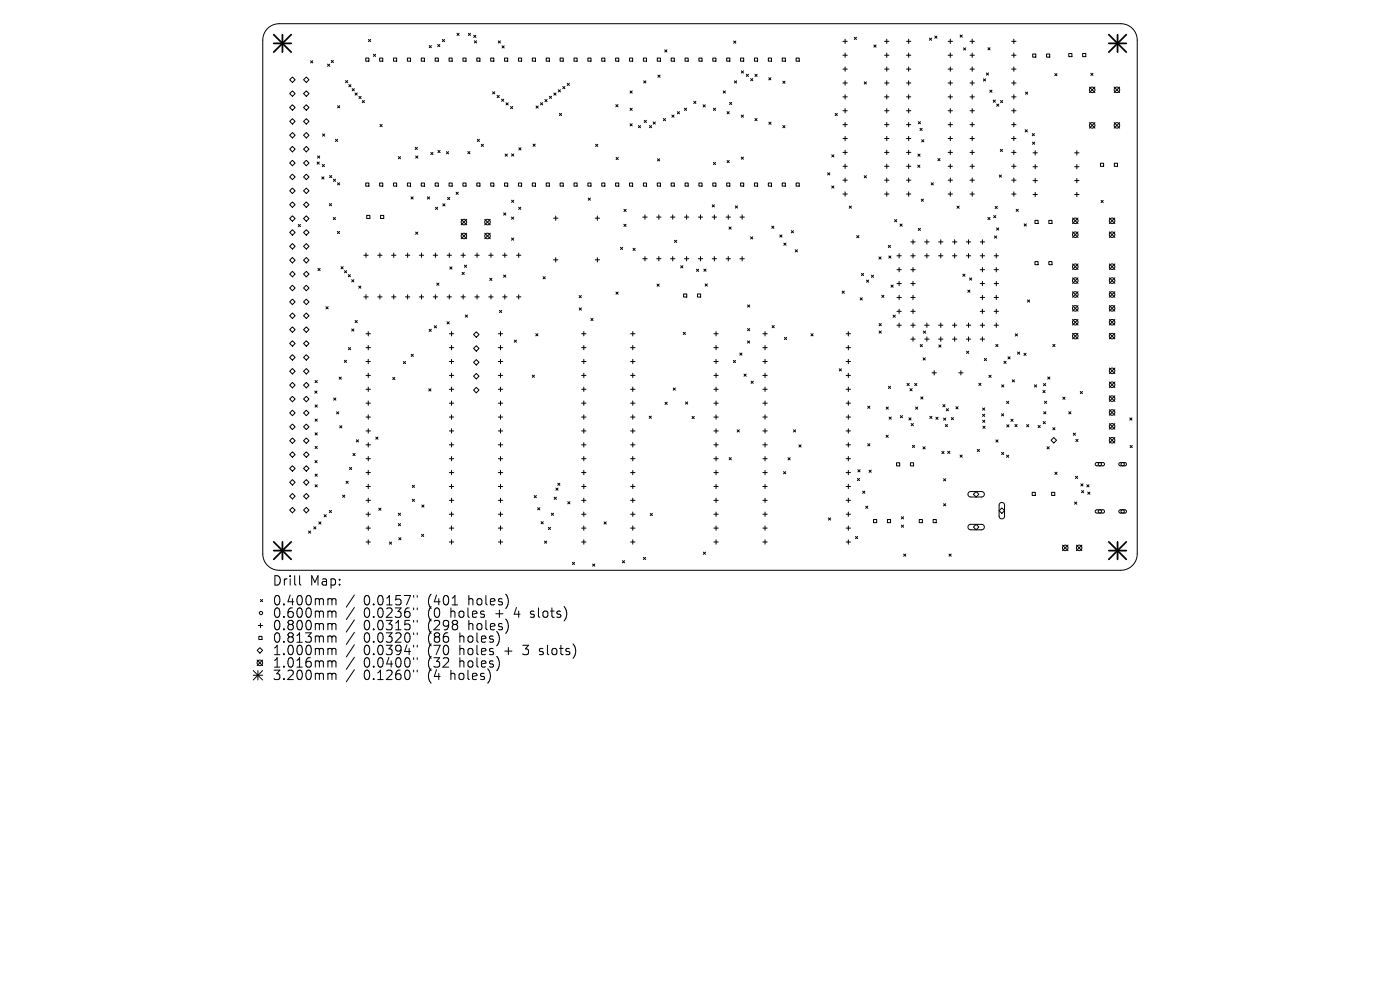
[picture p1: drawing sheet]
<svg xmlns="http://www.w3.org/2000/svg" width="297mm" height="210mm" viewBox="0 0 297 210" stroke-linecap="round" stroke-linejoin="round" font-family="sans-serif">
<defs><g id="words">
<g font-size="2.8">
<text x="57.7" y="124.5">Drill</text>
<text x="65.7" y="124.5">Map:</text>
<text x="57.7" y="128.7">0.400mm</text>
<text x="57.7" y="131.3">0.600mm</text>
<text x="77.2" y="128.7">0.0157&quot;</text>
<text x="77.2" y="131.3">0.0236&quot;</text>
<text x="90.9" y="128.7">(401</text>
<text x="90.9" y="131.3">(0</text>
<text x="95.8" y="131.3">holes</text>
<text x="99.7" y="128.7">holes)</text>
<text x="105.6" y="131.3">+</text>
<text x="109.8" y="131.3">4</text>
<text x="113.4" y="131.3">slots)</text>
<text x="57.7" y="134">0.800mm</text>
<text x="57.7" y="136.6">0.813mm</text>
<text x="77.2" y="134">0.0315&quot;</text>
<text x="77.2" y="136.6">0.0320&quot;</text>
<text x="90.9" y="134">(298</text>
<text x="90.9" y="136.6">(86</text>
<text x="97.8" y="136.6">holes)</text>
<text x="99.7" y="134">holes)</text>
<text x="57.7" y="139.3">1.000mm</text>
<text x="57.7" y="141.9">1.016mm</text>
<text x="77.2" y="139.3">0.0394&quot;</text>
<text x="77.2" y="141.9">0.0400&quot;</text>
<text x="90.9" y="139.3">(70</text>
<text x="90.9" y="141.9">(32</text>
<text x="97.8" y="139.3">holes</text>
<text x="97.8" y="141.9">holes)</text>
<text x="107.5" y="139.3">+</text>
<text x="111.7" y="139.3">3</text>
<text x="115.3" y="139.3">slots)</text>
<text x="57.7" y="144.5">3.200mm</text>
<text x="77.2" y="144.5">0.1260&quot;</text>
<text x="90.9" y="144.5">(4</text>
<text x="95.8" y="144.5">holes)</text>
</g>
</g></defs>
<g fill="none" stroke="#000" stroke-width=".21">
<path d="M56.8 6l1-.7 1.4-.3h178.6a3.5 3.5 0 0 1 3.5 3.5v109a3.5 3.5 0 0 1-3.5 3.5h-178.6a3.5 3.5 0 0 1-3.5-3.5v-109l.4-1.6zM61.5 16.9l.5-.6 .6 .6-.6 .6zM61.5 19.9l.5-.6 .6 .6-.6 .5zM64.4 19.9l.6-.6 .6 .6-.6 .5zM65 16.3l.6 .6-.6 .6-.6-.6zM65.9 12.9l.5 .4M66.4 12.9l-.5 .4M69.5 13.6l.4 .5M69.9 13.6l-.4 .5M70.3 12.8l.4 .5M70.7 12.8l-.4 .5M73.3 17.1l.5 .5"/>
<path d="M73.8 17.1l-.5 .5M74 18l.5 .4M74.5 18l-.5 .4M74.7 18.8l.5 .5M75.2 18.8l-.5 .5M75.3 19.7l.5 .5M75.8 19.7l-.5 .5M77.6 12.3h.7v.7h-.7zM78.2 8.4l.4 .4M78.6 8.4l-.4 .4M79.2 11.5l.5 .5M79.7 11.5l-.5 .5"/>
<path d="M80.5 12.3h.7v.7h-.7zM83.5 12.3h.6v.7h-.6zM86.4 12.3h.7v.7h-.7zM89.4 12.3h.6v.7h-.6zM91 9.7l.5 .4M91.5 9.7l-.5 .4M92.3 12.3h.7v.7h-.7zM92.9 9.4l.4 .5M93.3 9.4l-.4 .5M93.8 8.4l.5 .4M94.3 8.4l-.5 .4M95.3 12.3h.6v.7h-.6z"/>
<path d="M96.9 7.1l.5 .4M97.4 7.1l-.5 .4M98.2 12.3h.7v.7h-.7zM99.4 7.1l.4 .4M99.8 7.1l-.4 .4M100.5 7.5l.5 .4M100.6 8.6l.5 .5M101 7.5l-.5 .4M101.1 8.6l-.5 .5M101.2 12.3h.6v.7h-.6zM104.1 12.3h.7v.7h-.7zM104.5 19.5l.5 .4"/>
<path d="M105 19.5l-.5 .4M105.7 8.7l.5 .4M106.2 8.7l-.5 .4M106.5 9.7l.5 .5M107 9.7l-.5 .5M107 12.3h.7v.7h-.7zM110 12.3h.7v.7h-.7zM112.9 12.3h.7v.7h-.7zM115.9 12.3h.6v.7h-.6zM117.5 19.7l.5 .5M118 19.7l-.5 .5M118.4 19l.5 .5"/>
<path d="M118.8 12.3h.7v.7h-.7zM118.9 19l-.5 .5M119.4 18.4l.4 .4M119.8 18.4l-.4 .4M120.3 17.7l.5 .4M120.8 17.7l-.5 .4M121.8 12.3h.6v.7h-.6zM124.7 12.3h.7v.7h-.7zM127.7 12.3h.6v.7h-.6zM130.6 12.3h.7v.7h-.7zM133.5 12.3h.7v.7h-.7zM133.7 19.3l.4 .5"/>
<path d="M134.1 19.3l-.4 .5M136.5 12.3h.7v.7h-.7zM136.6 17.1l.4 .5M137 17.1l-.4 .5M139.4 12.3h.7v.7h-.7zM139.6 15.9l.4 .5M140 15.9l-.4 .5M141 10.6l.5 .4M141.5 10.6l-.5 .4M142.4 12.3h.6v.7h-.6zM145.3 12.3h.7v.7h-.7zM148.3 12.3h.6v.7h-.6z"/>
<path d="M151.2 12.3h.7v.7h-.7zM153.4 19.3l.5 .5M153.9 19.3l-.5 .5M154.2 12.3h.6v.7h-.6zM155.6 8.7l.5 .5M155.8 17.1l.5 .5M156.1 8.7l-.5 .5M156.3 17.1l-.5 .5M157.1 12.3h.7v.7h-.7zM157.3 15l.4 .5M157.7 15l-.4 .5M158.3 15.8l.5 .4"/>
<path d="M158.8 15.8l-.5 .4M159.2 16.7l.5 .4M159.7 16.7l-.5 .4M160.1 12.3h.6v.7h-.6zM160.2 15.8l.4 .4M160.6 15.8l-.4 .4M163 12.3h.7v.7h-.7zM163.1 16.5l.4 .5M163.5 16.5l-.4 .5M165.9 12.3h.7v.7h-.7zM166.1 17.2l.4 .5M166.5 17.2l-.4 .5"/>
<path d="M168.9 12.3h.7v.7h-.7zM178.8 8.8h.9M178.8 11.7h.9M178.8 14.7h.9M178.8 17.6h.9M179.3 8.3v.9M179.3 11.2v1M179.3 14.2v.9M179.3 17.1v1M181.2 7.9l.5 .5M181.7 7.9l-.5 .5M183.3 17.4l.5 .4"/>
<path d="M183.8 17.4l-.5 .4M185.4 9.5l.5 .5M185.9 9.5l-.5 .5M187.7 8.8h.9M187.7 11.7h.9M187.7 14.7h.9M187.7 17.6h.9M188.1 8.3v.9M188.1 11.2v1M188.1 14.2v.9M188.1 17.1v1M192.3 8.8h.9"/>
<path d="M192.3 11.7h.9M192.3 14.7h.9M192.3 17.6h.9M192.8 8.3v.9M192.8 11.2v1M192.8 14.2v.9M192.8 17.1v1M197.2 8.1l.4 .4M197.6 8.1l-.4 .4M198.3 7.6l.5 .5M198.8 7.6l-.5 .5M201.1 8.8h1"/>
<path d="M201.1 11.7h1M201.1 14.7h1M201.1 17.6h1M201.6 8.3v.9M201.6 11.2v1M201.6 14.2v.9M201.6 17.1v1M203.7 7.4l.4 .5M204.1 7.4l-.4 .5M204.4 10.2l.5 .4M204.9 10.2l-.5 .4M205.8 8.8h.9"/>
<path d="M205.8 11.7h.9M205.8 14.7h.9M205.8 17.6h.9M206.2 8.3v.9M206.2 11.2v1M206.2 14.2v.9M206.2 17.1v1M208.6 16.7l.5 .5M209.1 16.7l-.5 .5M209.3 15.5l.4 .4M209.6 10.1l.4 .5M209.7 15.5l-.4 .4"/>
<path d="M210 19.1l.4 .5M210 10.1l-.4 .5M210.4 19.1l-.4 .5M214.6 8.8h.9M214.6 11.7h.9M214.6 14.7h.9M214.6 17.6h.9M215.1 8.3v.9M215.1 11.2v1M215.1 14.2v.9M215.1 17.1v1M217.6 19.5l.4 .5"/>
<path d="M218 19.5l-.4 .5M219.1 11.5h.6v.6h-.6zM222 11.5h.7v.6h-.7zM223.8 15.6l.4 .5M224.2 15.6l-.4 .5M226.7 11.4h.7v.6h-.7zM229.7 11.4h.6v.6h-.6zM231.1 18.5l1.2 1.1M231.4 15.5l.5 .5M231.9 15.5l-.5 .5M232.3 18.5l-1.2 1.1M236.4 18.5l1.1 1.1"/>
<path d="M237.5 18.5l-1.1 1.1M61.5 22.8l.5-.6 .6 .6-.6 .6zM61.5 25.7l.5-.5 .6 .5-.6 .6zM61.5 28.7l.5-.6 .6 .6-.6 .6zM61.5 34.6l.5-.6 .6 .6-.6 .6zM61.5 37.5l.5-.6 .6 .6-.6 .6zM62 31.1l.6 .5-.6 .6-.5-.6zM62 39.9l.6 .6-.6 .6-.5-.6zM65 22.2l.6 .6-.6 .6-.6-.6zM65 25.2l.6 .5-.6 .6-.6-.6zM65 28.1l.6 .6-.6 .6-.6-.6zM65 31.1l.6 .5-.6 .6-.6-.6z"/>
<path d="M65 34l.6 .6-.6 .6-.6-.6zM65 36.9l.6 .6-.6 .6-.6-.6zM65 39.9l.6 .6-.6 .6-.6-.6zM67.3 34.4l.4 .4M67.4 33.1l.4 .4M67.7 34.4l-.4 .4M67.8 33.1l-.4 .4M68.3 37.5l.4 .5M68.4 34.9l.4 .5M68.4 28.4l.5 .5M68.7 37.5l-.4 .5M68.8 34.9l-.4 .5"/>
<path d="M68.9 28.4l-.5 .5M69.9 37.2l.5 .5M70.4 37.2l-.5 .5M70.7 38l.5 .5M71.2 29.6l.4 .4M71.2 38l-.5 .5M71.6 38.8l.5 .4M71.6 22.4l.5 .5M71.6 29.6l-.4 .4M72.1 38.8l-.5 .4M72.1 22.4l-.5 .5M76.2 20.4l.4 .5"/>
<path d="M76.6 20.4l-.4 .5M76.8 21.3l.5 .5M77.3 21.3l-.5 .5M77.6 38.8h.7v.7h-.7zM80.5 38.8h.7v.7h-.7zM80.6 26.4l.5 .5M81.1 26.4l-.5 .5M83.5 38.8h.6v.7h-.6zM84.5 33.2l.5 .5M85 33.2l-.5 .5M86.4 38.8h.7v.7h-.7zM88.1 31.3l.4 .4"/>
<path d="M88.2 33.1l.4 .5M88.5 31.3l-.4 .4M88.6 33.1l-.4 .5M89.4 38.8h.6v.7h-.6zM91.4 32.3l.4 .5M91.8 32.3l-.4 .5M92.3 38.8h.7v.7h-.7zM92.9 31.9l.5 .5M93.4 31.9l-.5 .5M94.7 32.2l.5 .4M95.2 32.2l-.5 .4M95.3 38.8h.6v.7h-.6z"/>
<path d="M98.2 38.8h.7v.7h-.7zM99.2 32.1l.5 .5M99.7 32.1l-.5 .5M101.2 38.8h.6v.7h-.6zM101.3 29.6l.4 .4M101.7 29.6l-.4 .4M102.1 30.6l.5 .5M102.6 30.6l-.5 .5M104.1 38.8h.7v.7h-.7zM105.5 20.2l.4 .5M105.9 20.2l-.4 .5M106.4 21l.5 .5"/>
<path d="M106.9 21l-.5 .5M107 38.8h.7v.7h-.7zM107.2 32.7l.4 .4M107.4 21.8l.4 .5M107.6 32.7l-.4 .4M107.8 21.8l-.4 .5M108.3 22.6l.5 .5M108.5 32.6l.5 .5M108.8 22.6l-.5 .5M109 32.6l-.5 .5M110 38.8h.7v.7h-.7zM110.1 31.3l.4 .5"/>
<path d="M110.5 31.3l-.4 .5M112.9 38.8h.7v.7h-.7zM113.1 30.6l.4 .4M113.5 30.6l-.4 .4M113.7 22.5l.5 .4M114.2 22.5l-.5 .4M114.7 21.8l.4 .5M115.1 21.8l-.4 .5M115.6 21.1l.5 .5M115.9 38.8h.6v.7h-.6zM116.1 21.1l-.5 .5M116.5 20.4l.5 .5"/>
<path d="M117 20.4l-.5 .5M118.7 24l.4 .5M118.8 38.8h.7v.7h-.7zM119.1 24l-.4 .5M121.8 38.8h.6v.7h-.6zM124.7 38.8h.7v.7h-.7zM126.4 30.6l.4 .5M126.8 30.6l-.4 .5M127.7 38.8h.6v.7h-.6zM130.6 38.8h.7v.7h-.7zM130.6 22.2l.5 .5M130.7 33.4l.5 .4"/>
<path d="M131.1 22.2l-.5 .5M131.2 33.4l-.5 .4M133.5 38.8h.7v.7h-.7zM133.7 23l.4 .4M133.7 26.3l.4 .4M134.1 23l-.4 .4M134.1 26.3l-.4 .4M135.4 26.6l.5 .5M135.9 26.6l-.5 .5M136.5 38.8h.7v.7h-.7zM136.7 25.5l.4 .5M137.1 25.5l-.4 .5"/>
<path d="M137.8 26.6l.4 .5M138.2 26.6l-.4 .5M138.6 25.9l.4 .4M139 25.9l-.4 .4M139.4 38.8h.7v.7h-.7zM139.5 33.7l.4 .4M139.9 33.7l-.4 .4M140.7 25.1l.5 .5M141.2 25.1l-.5 .5M142.4 38.8h.6v.7h-.6zM142.5 24.4l.5 .5M143 24.4l-.5 .5"/>
<path d="M143.7 23.7l.5 .4M144.2 23.7l-.5 .4M145.2 23l.5 .4M145.3 38.8h.7v.7h-.7zM145.7 23l-.5 .4M147.2 21.5l.4 .5M147.6 21.5l-.4 .5M148.3 38.8h.6v.7h-.6zM149.2 22.2l.4 .5M149.6 22.2l-.4 .5M151.2 38.8h.7v.7h-.7zM151.3 23l.5 .4"/>
<path d="M151.3 34.4l.5 .5M151.8 23l-.5 .4M151.8 34.4l-.5 .5M154.2 38.8h.6v.7h-.6zM154.2 23.7l.5 .4M154.2 34l.5 .5M154.7 23.7l-.5 .4M154.7 34l-.5 .5M154.8 21.7l.4 .5M155.2 21.7l-.4 .5M157.1 38.8h.7v.7h-.7zM157.3 24.4l.4 .5"/>
<path d="M157.3 33.3l.4 .5M157.7 24.4l-.4 .5M157.7 33.3l-.4 .5M160.1 38.8h.6v.7h-.6zM160.2 25.1l.4 .5M160.6 25.1l-.4 .5M163 38.8h.7v.7h-.7zM163.1 25.9l.5 .5M163.6 25.9l-.5 .5M165.9 38.8h.7v.7h-.7zM166.1 26.6l.4 .5M166.5 26.6l-.4 .5"/>
<path d="M168.9 38.8h.7v.7h-.7zM175.6 36.7l.4 .4M176 36.7l-.4 .4M176.4 39.4l.5 .5M176.4 32.8l.5 .5M176.9 39.4l-.5 .5M176.9 32.8l-.5 .5M177.2 24.1l.4 .4M177.6 24.1l-.4 .4M178.8 20.5h.9M178.8 23.5h.9M178.8 26.4h.9"/>
<path d="M178.8 29.4h.9M178.8 32.3h.9M178.8 35.3h.9M178.8 38.2h.9M179.3 20.1v.9M179.3 23v1M179.3 26v.9M179.3 28.9v.9M179.3 31.9v.9M179.3 34.8v.9M179.3 37.8v.9M183.3 37.3l.5 .4"/>
<path d="M183.8 37.3l-.5 .4M187.7 20.5h.9M187.7 23.5h.9M187.7 26.4h.9M187.7 29.4h.9M187.7 32.3h.9M187.7 35.3h.9M187.7 38.2h.9M188.1 20.1v.9M188.1 23v1M188.1 26v.9M188.1 28.9v.9"/>
<path d="M188.1 31.9v.9M188.1 34.8v.9M188.1 37.8v.9M192.3 20.5h.9M192.3 23.5h.9M192.3 26.4h.9M192.3 29.4h.9M192.3 32.3h.9M192.3 35.3h.9M192.3 38.2h.9M192.8 20.1v.9M192.8 23v1"/>
<path d="M192.8 26v.9M192.8 28.9v.9M192.8 31.9v.9M192.8 34.8v.9M192.8 37.8v.9M194.7 35l.5 .5M194.7 32.7l.5 .4M194.8 25.8l.5 .5M195.2 35l-.5 .5M195.2 27.2l.4 .5M195.2 32.7l-.5 .4M195.3 25.8l-.5 .5"/>
<path d="M195.5 29.6l.5 .5M195.6 27.2l-.4 .5M196 29.6l-.5 .5M197.5 38.8l.5 .4M198 38.8l-.5 .4M199 33.6l.4 .5M199.4 33.6l-.4 .5M201.1 20.5h1M201.1 23.5h1M201.1 26.4h1M201.1 29.4h1M201.1 32.3h1"/>
<path d="M201.1 35.3h1M201.1 38.2h1M201.6 20.1v.9M201.6 23v1M201.6 26v.9M201.6 28.9v.9M201.6 31.9v.9M201.6 34.8v.9M201.6 37.8v.9M205.8 20.5h.9M205.8 23.5h.9M205.8 26.4h.9"/>
<path d="M205.8 29.4h.9M205.8 32.3h.9M205.8 35.3h.9M205.8 38.2h.9M206.2 20.1v.9M206.2 23v1M206.2 26v.9M206.2 28.9v.9M206.2 31.9v.9M206.2 34.8v.9M206.2 37.8v.9M210.7 21.2l.5 .5"/>
<path d="M211.2 21.2l-.5 .5M211.4 22.1l.5 .4M211.9 22.1l-.5 .4M212 37.1l.5 .5M212.2 31.7l.5 .4M212.3 21.3l.4 .5M212.5 37.1l-.5 .5M212.7 31.7l-.5 .4M212.7 21.3l-.4 .5M214.6 20.5h.9M214.6 23.5h.9M214.6 26.4h.9"/>
<path d="M214.6 29.4h.9M214.6 32.3h.9M214.6 35.3h.9M214.6 38.2h.9M215.1 20.1v.9M215.1 23v1M215.1 26v.9M215.1 28.9v.9M215.1 31.9v.9M215.1 34.8v.9M215.1 37.8v.9M217.5 27.5l.5 .5"/>
<path d="M218 27.5l-.5 .5M219 28.3l.5 .5M219 30.1l.5 .5M219.1 32.4h1M219.1 35.4h1M219.1 38.3h1M219.5 28.3l-.5 .5M219.5 30.1l-.5 .5M219.6 32v.9M219.6 34.9v.9M219.6 37.8v1M228 32.4h.9"/>
<path d="M228 35.4h.9M228 38.3h.9M228.4 32v.9M228.4 34.9v.9M228.4 37.8v1M231.1 26l1.2 1.2M232.3 26l-1.2 1.2M233.5 34.6h.6v.7h-.6zM236.4 26l1.1 1.2M236.4 34.6h.7v.7h-.7zM237.5 26l-1.1 1.2M61.5 43.4l.5-.6 .6 .6-.6 .6z"/>
<path d="M61.5 46.4l.5-.6 .6 .6-.6 .5zM61.5 52.3l.5-.6 .6 .6-.6 .5zM61.5 55.2l.5-.6 .6 .6-.6 .6zM61.5 58.1l.5-.5 .6 .5-.6 .6zM62 48.7l.6 .6-.6 .6-.5-.6zM63.3 47.6l.4 .5M63.7 47.6l-.4 .5M64.4 52.3l.6-.6 .6 .6-.6 .5zM64.4 58.1l.6-.5 .6 .5-.6 .6zM65 42.8l.6 .6-.6 .6-.6-.6zM65 45.8l.6 .6-.6 .5-.6-.5zM65 48.7l.6 .6-.6 .6-.6-.6z"/>
<path d="M65 54.6l.6 .6-.6 .6-.6-.6zM67.5 56.9l.4 .5M67.9 56.9l-.4 .5M69.9 43.2l.4 .4M70.3 43.2l-.4 .4M70.7 46.1l.5 .5M71.2 46.1l-.5 .5M71.6 49.1l.4 .4M72 49.1l-.4 .4M72.3 56.6l.5 .4M72.8 56.6l-.5 .4M73.1 57.4l.4 .5"/>
<path d="M73.5 57.4l-.4 .5M73.9 58.3l.4 .4M74.3 58.3l-.4 .4M74.6 59.3l.5 .5M75.1 59.3l-.5 .5M77.2 54.1h.9M77.6 53.7v.9M77.8 45.7h.7v.7h-.7zM80.1 54.1h1M80.6 53.7v.9M80.7 45.7h.7v.7h-.7zM83.1 54.1h.9"/>
<path d="M83.5 53.7v.9M86 54.1h.9M86.5 53.7v.9M87.2 41.8l.5 .4M87.7 41.8l-.5 .4M88.2 49.2l.4 .5M88.6 49.2l-.4 .5M89 54.1h.9M89.4 53.7v.9M90.7 41.8l.4 .4M91.1 41.8l-.4 .4M91.9 54.1h.9"/>
<path d="M92.4 53.7v.9M92.4 44l.4 .4M92.8 44l-.4 .4M93.9 43.2l.5 .5M94.4 43.2l-.5 .5M94.8 54.1h1M95 41.9l.4 .4M95.3 53.7v.9M95.4 41.9l-.4 .4M95.4 56.6l.5 .5M95.9 56.6l-.5 .5M96.8 40.8l.4 .4"/>
<path d="M97.2 40.8l-.4 .4M97.8 54.1h.9M97.8 46.5l1.2 1.2M97.8 49.5l1.2 1.1M98 57.8l.5 .4M98.3 53.7v.9M98.5 57.8l-.5 .4M98.5 56.2l.5 .5M99 56.2l-.5 .5M99 46.5l-1.2 1.2M99 49.5l-1.2 1.1M100.7 54.1h1"/>
<path d="M101.2 53.7v.9M102.8 46.5l1.2 1.2M102.8 49.5l1.2 1.1M103.7 54.1h.9M103.9 59l.5 .5M104 49.5l-1.2 1.1M104 46.5l-1.2 1.2M104.1 53.7v.9M104.4 59l-.5 .5M106.6 54.1h1M106.8 58.3l.5 .5M106.8 45.2l.5 .4"/>
<path d="M107.1 53.7v.9M107.3 58.3l-.5 .5M107.3 45.2l-.5 .4M108.5 46l.5 .5M108.5 50.5l.5 .5M108.5 42.5l.5 .4M109 46l-.5 .5M109 50.5l-.5 .5M109 42.5l-.5 .4M109.6 54.1h.9M110 44l.5 .4M110 53.7v.9"/>
<path d="M110.5 44l-.5 .4M115.2 58.7l.5 .5M115.7 58.7l-.5 .5M117.4 46.3h1M117.4 55.1h1M117.9 45.8v.9M117.9 54.7v.9M124.8 42l.5 .5M125.3 42l-.5 .5M126.3 46.3h.9M126.3 55.1h.9M126.7 45.8v.9"/>
<path d="M126.7 54.7v.9M131.6 52.5l.5 .4M132.1 52.5l-.5 .4M132.3 47.6l.5 .4M132.4 44.4l.4 .5M132.8 47.6l-.5 .4M132.8 44.4l-.4 .5M134.3 52.7l.4 .4M134.7 52.7l-.4 .4M136.4 46.1h.9M136.4 54.9h.9M136.8 45.6v.9"/>
<path d="M136.8 54.4v.9M139.3 46.1h.9M139.3 54.9h.9M139.8 45.6v.9M139.8 54.4v.9M142.3 46.1h.9M142.3 54.9h.9M142.7 45.6v.9M142.7 54.4v.9M143.1 51l.4 .4M143.5 51l-.4 .4M144.4 56.4l.5 .4"/>
<path d="M144.9 56.4l-.5 .4M145.2 46.1h.9M145.2 54.9h.9M145.7 45.6v.9M145.7 54.4v.9M147.8 57.1l.4 .5M148.1 46.1h1M148.1 54.9h1M148.2 57.1l-.4 .5M148.6 45.6v.9M148.6 54.4v.9M149.3 57.1l.5 .5"/>
<path d="M149.8 57.1l-.5 .5M151.1 46.1h.9M151.1 54.9h.9M151.1 43.4l.5 .5M151.6 45.6v.9M151.6 54.4v.9M151.6 43.4l-.5 .5M154 46.1h1M154 54.9h1M154.5 45.6v.9M154.5 54.4v.9M154.7 48.1l.4 .5"/>
<path d="M155.1 48.1l-.4 .5M156 43.7l.5 .4M156.5 43.7l-.5 .4M157 46.1h.9M157 54.9h.9M157.4 45.6v.9M157.4 54.4v.9M159.2 50.2l.5 .5M159.7 50.2l-.5 .5M163.7 48l.5 .4M164.2 48l-.5 .4M165.4 49.8l.5 .5"/>
<path d="M165.9 49.8l-.5 .5M166.3 51.6l.5 .4M166.8 51.6l-.5 .4M167.9 48.9l.4 .5M168.3 48.9l-.4 .5M168.7 53l.5 .4M169.2 53l-.5 .4M178.8 41.2h.9M179.3 40.7v.9M180.2 43.7l.4 .5M180.6 43.7l-.4 .5M181.7 50l.5 .4"/>
<path d="M182.2 50l-.5 .4M182.7 58l.5 .5M183.2 58l-.5 .5M183.8 59.4l.5 .5M184.3 59.4l-.5 .5M184.9 58.4l.4 .4M185.3 58.4l-.4 .4M186.5 54.5l.4 .5M186.9 54.5l-.4 .5M187.7 41.2h.9M188.1 40.7v.9M188.5 52l.4 .5"/>
<path d="M188.6 54.3l.4 .5M188.9 52l-.4 .5M189 54.3l-.4 .5M189.8 46.6l.4 .4M190.2 46.6l-.4 .4M190.3 54.3h.9M190.3 57.2h.9M190.7 53.8v.9M190.7 56.7v1M190.7 59.7v.9M190.9 47.5l.5 .5M191.4 47.5l-.5 .5"/>
<path d="M192.3 41.2h.9M192.8 40.7v.9M193.2 54.3h1M193.2 57.2h1M193.2 51.3h1M193.7 50.9v.9M193.7 53.8v.9M193.7 56.7v1M193.7 59.7v.9M194.8 48.4l.5 .5M195.3 48.4l-.5 .5M195.4 42.2l.5 .5"/>
<path d="M195.9 42.2l-.5 .5M196.2 54.3h.9M196.2 51.3h.9M196.6 50.9v.9M196.6 53.8v.9M199.1 54.3h.9M199.1 51.3h.9M199.6 50.9v.9M199.6 53.8v.9M201.1 41.2h1M201.6 40.7v.9M202.1 54.3h.9"/>
<path d="M202.1 51.3h.9M202.5 50.9v.9M202.5 53.8v.9M203 43.7l.5 .5M203.5 43.7l-.5 .5M204.3 58.1l.4 .5M204.7 58.1l-.4 .5M205 54.3h.9M205 51.3h.9M205.5 50.9v.9M205.5 53.8v.9M205.7 59l.4 .4"/>
<path d="M205.8 41.2h.9M206.1 59l-.4 .4M206.2 40.7v.9M207.9 54.3h1M207.9 57.2h1M207.9 51.3h1M208.4 50.9v.9M208.4 53.8v.9M208.4 56.7v1M208.4 59.7v.9M209.6 46.1l.4 .5M210 46.1l-.4 .5"/>
<path d="M210.8 45.7l.5 .5M210.9 54.3h.9M210.9 57.2h.9M211 50.1l.4 .4M211.1 43.8l.5 .4M211.3 45.7l-.5 .5M211.4 53.8v.9M211.4 56.7v1M211.4 59.7v.9M211.4 48.3l.5 .5M211.4 50.1l-.4 .4M211.6 43.8l-.5 .4"/>
<path d="M211.9 48.3l-.5 .5M214.6 41.2h.9M215.1 40.7v.9M215.6 44.4l.4 .4M216 44.4l-.4 .4M217.3 47.5l.4 .5M217.7 47.5l-.4 .5M219.1 41.3h1M219.6 46.7h.6v.7h-.6zM219.6 55.5h.6v.7h-.6zM219.6 40.8v.9M222.5 46.7h.7v.7h-.7z"/>
<path d="M222.5 55.5h.7v.7h-.7zM227.5 46.2l1.2 1.2M227.5 49.2l1.2 1.2M227.5 56l1.2 1.2M227.5 58.9l1.2 1.2M228 41.3h.9M228.4 40.8v.9M228.7 58.9l-1.2 1.2M228.7 46.2l-1.2 1.2M228.7 49.2l-1.2 1.2M228.7 56l-1.2 1.2M233.6 42.5l.4 .5"/>
<path d="M234 42.5l-.4 .5M235.3 46.2l1.2 1.2M235.3 49.2l1.2 1.2M235.3 56l1.2 1.2M235.3 58.9l1.2 1.2M236.5 46.2l-1.2 1.2M236.5 49.2l-1.2 1.2M236.5 56l-1.2 1.2M236.5 58.9l-1.2 1.2M61.5 61.1l.5-.6 .6 .6-.6 .6zM61.5 67l.5-.6 .6 .6-.6 .6zM61.5 69.9l.5-.6 .6 .6-.6 .6z"/>
<path d="M61.5 75.8l.5-.6 .6 .6-.6 .6zM62 63.5l.6 .5-.6 .6-.5-.6zM62 72.3l.6 .6-.6 .5-.5-.5zM62 78.2l.6 .6-.6 .5-.5-.5zM64.4 61.1l.6-.6 .6 .6-.6 .6zM64.4 67l.6-.6 .6 .6-.6 .6zM64.4 69.9l.6-.6 .6 .6-.6 .6zM65 63.5l.6 .5-.6 .6-.6-.6zM65 72.3l.6 .6-.6 .5-.6-.5zM65 75.2l.6 .6-.6 .6-.6-.6zM65 78.2l.6 .6-.6 .5-.6-.5zM69.2 65.1l.4 .4"/>
<path d="M69.6 65.1l-.4 .4M71.9 80l.5 .5M72.4 80l-.5 .5M73 76.4l.5 .5M73.5 76.4l-.5 .5M73.9 73.7l.5 .5M74.4 73.7l-.5 .5M74.6 69.8l.5 .4M75.1 69.8l-.5 .4M75.3 68l.5 .5M75.8 68l-.5 .5M76.1 60.7l.5 .4"/>
<path d="M76.6 60.7l-.5 .4M77.2 63h.9M77.6 62.5v.9M77.7 70.8h.9M77.7 73.7h.9M77.7 76.7h.9M77.7 79.6h.9M78.1 70.3v1M78.1 73.3v.9M78.1 76.2v1M78.1 79.2v.9M80.1 63h1"/>
<path d="M80.6 62.5v.9M83.1 63h.9M83.5 62.5v.9M85.6 76.7l.4 .4M86 63h.9M86 76.7l-.4 .4M86.5 62.5v.9M87.2 75.2l.5 .4M87.7 75.2l-.5 .4M89 63h.9M89.4 62.5v.9M91 69.8l.5 .5"/>
<path d="M91.5 69.8l-.5 .5M91.9 63h.9M92.1 69.1l.5 .5M92.4 62.5v.9M92.6 69.1l-.5 .5M92.6 60.1l.5 .4M93.1 60.1l-.5 .4M94.8 68.3l.5 .4M94.8 63h1M95.3 68.3l-.5 .4M95.3 62.5v.9M95.3 70.8h1"/>
<path d="M95.3 73.7h1M95.3 76.7h1M95.3 79.6h1M95.8 70.3v1M95.8 73.3v.9M95.8 76.2v1M95.8 79.2v.9M97.8 63h.9M98.3 62.5v.9M98.7 66.8l.5 .5M99.2 66.8l-.5 .5M100.5 71l.5-.6 .6 .6-.6 .5z"/>
<path d="M100.5 79.8l.5-.6 .6 .6-.6 .6zM100.7 63h1M101 73.3l.6 .6-.6 .6-.5-.6zM101 76.3l.6 .6-.6 .5-.5-.5zM101.2 62.5v.9M103.7 63h.9M104.1 62.5v.9M105.7 70.8h.9M105.7 73.7h.9M105.7 76.7h.9M105.7 79.6h.9M106 65.8l.4 .5"/>
<path d="M106.2 70.3v1M106.2 73.3v.9M106.2 76.2v1M106.2 79.2v.9M106.4 65.8l-.4 .5M106.6 63h1M107.1 62.5v.9M109.1 72.1l.5 .5M109.6 72.1l-.5 .5M109.6 63h.9M110 62.5v.9M112.9 79.6l.5 .4"/>
<path d="M113.4 79.6l-.5 .4M113.7 70.8l.4 .5M114.1 70.8l-.4 .5M122.9 62.7l.4 .5M122.9 65.3l.4 .5M123.3 62.7l-.4 .5M123.3 65.3l-.4 .5M123.4 70.8h.9M123.4 73.7h.9M123.4 76.7h.9M123.4 79.6h.9M123.9 70.3v1"/>
<path d="M123.9 73.3v.9M123.9 76.2v1M123.9 79.2v.9M125.4 67.5l.4 .5M125.8 67.5l-.4 .5M130.7 61.9l.4 .5M131.1 61.9l-.4 .5M133.8 70.8h.9M133.8 73.7h.9M133.8 76.7h.9M133.8 79.6h.9M134.2 70.3v1"/>
<path d="M134.2 73.3v.9M134.2 76.2v1M134.2 79.2v.9M139.4 60.3l.5 .4M139.9 60.3l-.5 .4M144.9 70.5l.5 .5M145 62.4h.7v.6h-.7zM145.4 70.5l-.5 .5M148 62.4h.6v.6h-.6zM149.6 60.2l.5 .5M150.1 60.2l-.5 .5M151.4 70.8h1"/>
<path d="M151.4 73.7h1M151.4 76.7h1M151.4 79.6h1M151.9 70.3v1M151.9 73.3v.9M151.9 76.2v1M151.9 79.2v.9M155.6 76.5l.4 .4M156 76.5l-.4 .4M156.9 74.9l.5 .5M157.4 74.9l-.5 .5M157.8 79.4l.5 .4"/>
<path d="M158.3 79.4l-.5 .4M158.6 72.3l.4 .5M158.6 64.7l.5 .5M158.6 69.7l.5 .5M159 72.3l-.4 .5M159.1 64.7l-.5 .5M159.1 69.7l-.5 .5M161.8 70.8h1M161.8 73.7h1M161.8 76.7h1M161.8 79.6h1M162.3 70.3v1"/>
<path d="M162.3 73.3v.9M162.3 76.2v1M162.3 79.2v.9M163.8 69.1l.5 .4M164.3 69.1l-.5 .4M166.4 71.6l.5 .4M166.9 71.6l-.5 .4M172 70.8l.5 .5M172.5 70.8l-.5 .5M178 78.2l.5 .5M178.5 78.2l-.5 .5M178.7 61.7l.4 .5"/>
<path d="M179.1 61.7l-.4 .5M179.5 70.8h.9M179.5 73.7h.9M179.5 76.7h.9M179.5 79.6h.9M180 70.3v1M180 73.3v.9M180 76.2v1M180 79.2v.9M182.5 63.2l.4 .4M182.9 63.2l-.4 .4M186.5 68.6l.5 .5"/>
<path d="M186.5 70.2l.5 .5M187 68.6l-.5 .5M187 70.2l-.5 .5M187.1 62.6l.4 .5M187.5 62.6l-.4 .5M189 60.5l.5 .4M189.5 66.8l.4 .5M189.5 60.5l-.5 .4M189.9 66.8l-.4 .5M190.3 60.2h.9M190.3 63.1h.9M190.3 66h.9"/>
<path d="M190.3 69h.9M190.7 62.6v1M190.7 65.6v.9M190.7 68.5v1M193.2 60.2h1M193.2 63.1h1M193.2 66h1M193.2 69h1M193.2 71.9h1M193.7 62.6v1M193.7 65.6v.9M193.7 68.5v1"/>
<path d="M193.7 71.5v.9M195.2 73.1l.5 .4M195.7 73.1l-.5 .4M195.8 75.9l.5 .5M195.9 70.2l.5 .5M196.2 69h.9M196.2 71.9h.9M196.3 75.9l-.5 .5M196.4 70.2l-.5 .5M196.6 68.5v1M196.6 71.5v.9M197.7 79.1h.9"/>
<path d="M198.2 78.6v1M199.1 69h.9M199.1 71.9h.9M199.2 73.2l.4 .4M199.6 68.5v1M199.6 71.5v.9M199.6 73.2l-.4 .4M202.1 69h.9M202.1 71.9h.9M202.5 68.5v1M202.5 71.5v.9M203.4 79.1h.9"/>
<path d="M203.8 78.6v1M205 69h.9M205 71.9h.9M205 74.5l.5 .5M205.3 61.5l.5 .5M205.5 68.5v1M205.5 71.5v.9M205.5 74.5l-.5 .5M205.8 61.5l-.5 .5M207.9 60.2h1M207.9 63.1h1M207.9 66h1"/>
<path d="M207.9 69h1M207.9 71.9h1M208.4 62.6v1M208.4 65.6v.9M208.4 68.5v1M208.4 71.5v.9M208.8 76l.5 .5M209.3 76l-.5 .5M209.8 79.6l.5 .5M210.3 79.6l-.5 .5M210.9 60.2h.9M210.9 63.1h.9"/>
<path d="M210.9 66h.9M210.9 69h.9M211.2 73.1l.5 .4M211.4 62.6v1M211.4 65.6v.9M211.4 68.5v1M211.7 73.1l-.5 .4M213 76.6l.4 .5M213.4 76.6l-.4 .5M213.8 75.7l.5 .4M214.3 75.7l-.5 .4M215.4 70.8l.5 .5"/>
<path d="M215.9 70.8l-.5 .5M215.9 74.7l.4 .4M216.3 74.7l-.4 .4M217.2 74.9l.5 .5M217.7 74.9l-.5 .5M218 63.6l.4 .5M218.4 63.6l-.4 .5M222.3 80l.4 .4M222.7 80l-.4 .4M223.3 73.1l.5 .4M223.8 73.1l-.5 .4M227.5 67.8l1.2 1.1"/>
<path d="M227.5 61.9l1.2 1.2M227.5 64.8l1.2 1.2M227.5 70.7l1.2 1.2M228.7 70.7l-1.2 1.2M228.7 61.9l-1.2 1.2M228.7 64.8l-1.2 1.2M228.7 67.8l-1.2 1.1M235.3 61.9l1.2 1.2M235.3 64.8l1.2 1.2M235.3 67.8l1.2 1.1M235.3 70.7l1.2 1.2M235.3 78.1l1.2 1.2"/>
<path d="M236.5 61.9l-1.2 1.2M236.5 64.8l-1.2 1.2M236.5 67.8l-1.2 1.1M236.5 70.7l-1.2 1.2M236.5 78.1l-1.2 1.2M61.5 81.7l.5-.6 .6 .6-.6 .6zM61.5 84.6l.5-.5 .6 .5-.6 .6zM61.5 87.6l.5-.6 .6 .6-.6 .6zM61.5 90.5l.5-.5 .6 .5-.6 .6zM61.5 93.5l.5-.6 .6 .6-.6 .6zM61.5 96.4l.5-.6 .6 .6-.6 .6zM61.5 99.4l.5-.6 .6 .6-.6 .6z"/>
<path d="M64.4 81.7l.6-.6 .6 .6-.6 .6zM64.4 84.6l.6-.5 .6 .5-.6 .6zM64.4 90.5l.6-.5 .6 .5-.6 .6zM64.4 93.5l.6-.6 .6 .6-.6 .6zM64.4 99.4l.6-.6 .6 .6-.6 .6zM65 87l.6 .6-.6 .6-.6-.6zM65 95.8l.6 .6-.6 .6-.6-.6zM66.8 82.9l.5 .5M66.8 97.7l.5 .5M66.8 80.7l.5 .5M66.8 85.9l.5 .5M66.8 88.9l.5 .5"/>
<path d="M66.8 91.8l.5 .5M66.8 94.7l.5 .4M67.3 82.9l-.5 .5M67.3 97.7l-.5 .5M67.3 80.7l-.5 .5M67.3 85.9l-.5 .5M67.3 88.9l-.5 .5M67.3 91.8l-.5 .5M67.3 94.7l-.5 .4M70.8 84.4l.5 .5M71.3 84.4l-.5 .5M71.4 87.4l.5 .4"/>
<path d="M71.9 87.4l-.5 .4M72.1 90.3l.4 .5M72.5 90.3l-.4 .5M74.1 99.1l.5 .5M74.6 99.1l-.5 .5M74.9 96.2l.4 .5M75.3 96.2l-.4 .5M75.6 93.3l.5 .5M76.1 93.3l-.5 .5M77.7 82.6h.9M77.7 85.5h.9M77.7 88.5h.9"/>
<path d="M77.7 91.4h.9M77.7 94.4h.9M77.7 97.3h.9M78.1 82.1v.9M78.1 85.1v.9M78.1 88v.9M78.1 90.9v1M78.1 93.9v.9M78.1 96.8v1M78.1 99.8v.9M79.7 92.7l.5 .5M80.2 92.7l-.5 .5"/>
<path d="M83.3 80.1l.5 .4M83.8 80.1l-.5 .4M91 82.5l.4 .4M91.4 82.5l-.4 .4M95.3 82.6h1M95.3 85.5h1M95.3 88.5h1M95.3 91.4h1M95.3 94.4h1M95.3 97.3h1M95.8 82.1v.9M95.8 85.1v.9"/>
<path d="M95.8 88v.9M95.8 90.9v1M95.8 93.9v.9M95.8 96.8v1M95.8 99.8v.9M101 82.2l.6 .5-.6 .6-.5-.6zM105.7 82.6h.9M105.7 85.5h.9M105.7 88.5h.9M105.7 91.4h.9M105.7 94.4h.9M105.7 97.3h.9"/>
<path d="M106.2 82.1v.9M106.2 85.1v.9M106.2 88v.9M106.2 90.9v1M106.2 93.9v.9M106.2 96.8v1M106.2 99.8v.9M123.4 82.6h.9M123.4 85.5h.9M123.4 88.5h.9M123.4 91.4h.9M123.4 94.4h.9"/>
<path d="M123.4 97.3h.9M123.9 82.1v.9M123.9 85.1v.9M123.9 88v.9M123.9 90.9v1M123.9 93.9v.9M123.9 96.8v1M123.9 99.8v.9M133.8 82.6h.9M133.8 85.5h.9M133.8 88.5h.9M133.8 91.4h.9"/>
<path d="M133.8 94.4h.9M133.8 97.3h.9M134.2 82.1v.9M134.2 85.1v.9M134.2 88v.9M134.2 90.9v1M134.2 93.9v.9M134.2 96.8v1M134.2 99.8v.9M137.7 88.3l.5 .4M138.2 88.3l-.5 .4M141.1 85.3l.4 .5"/>
<path d="M141.5 85.3l-.4 .5M142.8 82.3l.5 .5M143.3 82.3l-.5 .5M145.4 85.3l.5 .4M145.9 85.3l-.5 .4M146.8 88.3l.5 .5M147.3 88.3l-.5 .5M151.4 82.6h1M151.4 85.5h1M151.4 88.5h1M151.4 91.4h1M151.4 94.4h1"/>
<path d="M151.4 97.3h1M151.9 82.1v.9M151.9 85.1v.9M151.9 88v.9M151.9 90.9v1M151.9 93.9v.9M151.9 96.8v1M151.9 99.8v.9M154.7 97.1l.4 .4M155.1 97.1l-.4 .4M156.4 91.2l.4 .4M156.8 91.2l-.4 .4"/>
<path d="M159.3 80.9l.5 .4M159.8 80.9l-.5 .4M161.8 82.6h1M161.8 85.5h1M161.8 88.5h1M161.8 91.4h1M161.8 94.4h1M161.8 97.3h1M162.3 82.1v.9M162.3 85.1v.9M162.3 88v.9M162.3 90.9v1"/>
<path d="M162.3 93.9v.9M162.3 96.8v1M162.3 99.8v.9M167.2 97.1l.4 .5M167.6 97.1l-.4 .5M168.3 91.2l.5 .4M168.8 91.2l-.5 .4M169.5 94.4l.5 .4M170 94.4l-.5 .4M179.5 82.6h.9M179.5 85.5h.9M179.5 88.5h.9"/>
<path d="M179.5 91.4h.9M179.5 94.4h.9M179.5 97.3h.9M180 82.1v.9M180 85.1v.9M180 88v.9M180 90.9v1M180 93.9v.9M180 96.8v1M180 99.8v.9M182 99.6l.5 .5M182.5 99.6l-.5 .5"/>
<path d="M184.1 86.2l.4 .4M184.1 94.1l.4 .5M184.4 99.7l.4 .5M184.5 86.2l-.4 .4M184.5 94.1l-.4 .5M184.8 99.7l-.4 .5M188 92.3l.4 .5M188 86.3l.5 .5M188.4 92.3l-.4 .5M188.5 86.3l-.5 .5M188.5 81.9l.4 .5M188.6 88.5l.5 .4"/>
<path d="M188.9 81.9l-.4 .5M189.1 88.5l-.5 .4M190.2 98.2h.7v.6h-.7zM191 88.2l.5 .4M191.5 88.2l-.5 .4M192.4 81.3l.5 .5M192.8 88.6l.5 .5M192.9 81.3l-.5 .5M193 82.4l.5 .5M193.1 98.2h.7v.6h-.7zM193.3 88.6l-.5 .5M193.3 89.8l.5 .5"/>
<path d="M193.5 82.4l-.5 .5M193.6 94.5l.4 .4M193.8 89.8l-.5 .5M194 94.5l-.4 .4M194 81.3l.5 .5M194.2 86.3l.5 .5M194.5 81.3l-.5 .5M194.7 86.3l-.5 .5M195.3 84.2l.5 .5M195.8 84.2l-.5 .5M195.8 94.8l.5 .4M196.3 94.8l-.5 .4"/>
<path d="M197.2 88.3l.5 .5M197.7 88.3l-.5 .5M198.5 88.5l.5 .5M199 88.5l-.5 .5M199.8 95.8l.5 .4M200 85.8l.5 .5M200.2 88.7l.4 .4M200.3 95.8l-.5 .4M200.5 85.8l-.5 .5M200.5 90l.5 .5M200.6 88.7l-.4 .4M200.8 86.7l.4 .5"/>
<path d="M201 90l-.5 .5M201 95.7l.5 .5M201.2 86.7l-.4 .5M201.5 95.7l-.5 .5M201.8 88.6l.5 .4M202.3 88.6l-.5 .4M202.8 86.3l.5 .4M203.3 86.3l-.5 .4M203.7 96.5l.4 .5M204.1 96.5l-.4 .5M207.3 95.3l.5 .5M207.6 81.3l.5 .5"/>
<path d="M207.8 95.3l-.5 .5M208.1 81.3l-.5 .5M208.4 86.5l.5 .5M208.4 87.9l.5 .4M208.5 89.1l.4 .5M208.5 90.4l.5 .5M208.9 86.5l-.5 .5M208.9 87.9l-.5 .4M208.9 89.1l-.4 .5M209 90.4l-.5 .5M211.3 93.3l.4 .5M211.7 93.3l-.4 .5"/>
<path d="M212.5 87.8l.4 .4M212.5 96l.4 .4M212.5 81.6l.5 .5M212.9 87.8l-.4 .4M212.9 96l-.4 .4M213 81.6l-.5 .5M213.5 85.1l.5 .5M213.5 96.6l.5 .4M213.6 90.1l.4 .5M214 85.1l-.5 .5M214 96.6l-.5 .4M214 90.1l-.4 .5"/>
<path d="M214.5 88.9l.4 .5M214.8 80.6l.4 .4M214.9 88.9l-.4 .5M215.2 80.6l-.4 .4M215.3 90l.5 .5M215.8 90l-.5 .5M217.8 90.1l.4 .4M218.2 90.1l-.4 .4M219.5 81.6l.4 .5M219.9 81.6l-.4 .5M220.2 90.2l.5 .5M220.7 90.2l-.5 .5"/>
<path d="M221.3 82.8l.4 .5M221.3 89.4l.5 .5M221.4 81.4l.4 .4M221.4 87.3l.5 .5M221.6 85.1l.4 .5M221.7 82.8l-.4 .5M221.8 89.4l-.5 .5M221.8 81.4l-.4 .4M221.9 87.3l-.5 .5M222 85.1l-.4 .5M222.1 94.8l.5 .4M222.6 94.8l-.5 .4"/>
<path d="M223.3 90.7l.5 .5M223.6 92.8l.5 .6-.5 .6-.6-.6zM223.8 90.7l-.5 .5M225.5 84.2l.4 .5M225.9 84.2l-.4 .5M226.7 87.3l.5 .5M227.2 87.3l-.5 .5M227.7 91.9l.5 .4M228.2 91.9l-.5 .4M228.2 93.2l.5 .5M228.7 93.2l-.5 .5M229.2 83l.4 .5"/>
<path d="M229.6 83l-.4 .5M232.4 98.2l1.6-.1 .3 .4-.3 .3h-1.4l-.2-.2zM235.3 81l1.2 1.2M235.3 84l1.2 1.1M235.3 86.9l1.2 1.2M235.3 89.9l1.2 1.1M235.3 92.8l1.2 1.2M236.5 81l-1.2 1.2M236.5 84l-1.2 1.1M236.5 86.9l-1.2 1.2M236.5 89.9l-1.2 1.1M236.5 92.8l-1.2 1.2"/>
<path d="M237.5 98.2l1.2-.1 .3 .4-.3 .3h-1.1l-.2-.2zM239.7 88.7l.4 .4M239.7 94.5l.5 .5M240.1 88.7l-.4 .4M240.2 94.5l-.5 .5M61.5 102.3l.5-.6 .6 .6-.6 .6zM61.5 105.3l.5-.6 .6 .6-.6 .5zM61.5 108.2l.5-.6 .6 .6-.6 .6zM64.4 102.3l.6-.6 .6 .6-.6 .6zM64.4 108.2l.6-.6 .6 .6-.6 .6zM65 104.7l.6 .6-.6 .5-.6-.5zM65.5 112.6l.4 .5"/>
<path d="M65.9 112.6l-.4 .5M66.6 111.7l.4 .5M66.8 100.6l.5 .4M66.8 102.8l.5 .5M67 111.7l-.4 .5M67.3 100.6l-.5 .4M67.3 102.8l-.5 .5M67.6 110.7l.5 .5M68.1 110.7l-.5 .5M68.8 109.2l.4 .4M69.2 109.2l-.4 .4M69.9 108.3l.4 .4"/>
<path d="M70.3 108.3l-.4 .4M72.7 105l.4 .5M73.1 105l-.4 .5M73.4 102.1l.5 .4M73.9 102.1l-.5 .4M77.7 100.2h.9M77.7 103.2h.9M77.7 106.1h.9M77.7 109.1h.9M77.7 112h.9M77.7 115h.9M78.1 102.7v1"/>
<path d="M78.1 105.7v.9M78.1 108.6v.9M78.1 111.6v.9M78.1 114.5v.9M80.4 107.8l.4 .5M80.8 107.8l-.4 .5M82.6 115l.5 .4M83.1 115l-.5 .4M84.5 108.9l.5 .4M84.5 111.1l.5 .4M84.6 114.1l.5 .4M85 108.9l-.5 .4"/>
<path d="M85 111.1l-.5 .4M85.1 114.1l-.5 .4M87.5 102.9l.4 .5M87.5 105.9l.4 .5M87.9 105.9l-.4 .5M87.9 102.9l-.4 .5M89.4 113.3l.5 .5M89.5 107.1l.4 .5M89.9 113.3l-.5 .5M89.9 107.1l-.4 .5M95.3 100.2h1M95.3 103.2h1"/>
<path d="M95.3 106.1h1M95.3 109.1h1M95.3 112h1M95.3 115h1M95.8 102.7v1M95.8 105.7v.9M95.8 108.6v.9M95.8 111.6v.9M95.8 114.5v.9M105.7 100.2h.9M105.7 103.2h.9M105.7 106.1h.9"/>
<path d="M105.7 109.1h.9M105.7 112h.9M105.7 115h.9M106.2 102.7v1M106.2 105.7v.9M106.2 108.6v.9M106.2 111.6v.9M106.2 114.5v.9M113.3 105.1l.5 .5M113.8 105.1l-.5 .5M114.1 107.7l.4 .5M114.5 107.7l-.4 .5"/>
<path d="M114.8 110.7l.4 .4M115.2 110.7l-.4 .4M115.5 114.8l.5 .4M116 114.8l-.5 .4M116.3 111.9l.5 .4M116.8 111.9l-.5 .4M117 108.9l.4 .4M117.4 108.9l-.4 .4M117.6 105.5l.4 .4M117.9 103.5l.5 .5M118 105.5l-.4 .4M118.3 102.5l.5 .5"/>
<path d="M118.4 103.5l-.5 .5M118.8 102.5l-.5 .5M120.4 106.4l.5 .5M120.9 106.4l-.5 .5M121.4 119.3l.5 .4M121.9 119.3l-.5 .4M123.4 100.2h.9M123.4 103.2h.9M123.4 106.1h.9M123.4 109.1h.9M123.4 112h.9M123.4 115h.9"/>
<path d="M123.9 102.7v1M123.9 105.7v.9M123.9 108.6v.9M123.9 111.6v.9M123.9 114.5v.9M125.7 119.6l.5 .5M126.2 119.6l-.5 .5M128.2 110.7l.4 .5M128.6 110.7l-.4 .5M132 118.9l.5 .5M132.5 118.9l-.5 .5M133.8 100.2h.9"/>
<path d="M133.8 103.2h.9M133.8 106.1h.9M133.8 109.1h.9M133.8 112h.9M133.8 115h.9M134.2 102.7v1M134.2 105.7v.9M134.2 108.6v.9M134.2 111.6v.9M134.2 114.5v.9M136.5 118.2l.5 .5M137 118.2l-.5 .5"/>
<path d="M137.9 108.9l.5 .5M138.4 108.9l-.5 .5M149.2 117.1l.5 .5M149.7 117.1l-.5 .5M151.4 100.2h1M151.4 103.2h1M151.4 106.1h1M151.4 109.1h1M151.4 112h1M151.4 115h1M151.9 102.7v1M151.9 105.7v.9"/>
<path d="M151.9 108.6v.9M151.9 111.6v.9M151.9 114.5v.9M161.8 100.2h1M161.8 103.2h1M161.8 106.1h1M161.8 109.1h1M161.8 112h1M161.8 115h1M162.3 102.7v1M162.3 105.7v.9M162.3 108.6v.9"/>
<path d="M162.3 111.6v.9M162.3 114.5v.9M166.2 100l.5 .5M166.7 100l-.5 .5M175.7 109.9l.5 .4M176.2 109.9l-.5 .4M179.5 100.2h.9M179.5 103.2h.9M179.5 106.1h.9M179.5 109.1h.9M179.5 112h.9M179.5 115h.9"/>
<path d="M180 102.7v1M180 105.7v.9M180 108.6v.9M180 111.6v.9M180 114.5v.9M181.5 113.8l.4 .5M181.9 101.5l.5 .5M181.9 113.8l-.4 .5M182.4 101.5l-.5 .5M183 104.2l.5 .4M183.5 104.2l-.5 .4M183.6 107.4l.5 .4"/>
<path d="M184.1 107.4l-.5 .4M185.3 110.2h.7v.7h-.7zM188.3 110.2h.6v.7h-.6zM191.2 109.6l.5 .5M191.2 111.4l.5 .4M191.7 109.6l-.5 .5M191.7 111.4l-.5 .4M191.7 117.5l.5 .5M192.2 117.5l-.5 .5M195 110.2h.7v.7h-.7zM198 110.2h.6v.7h-.6zM200.2 106.9l.4 .4"/>
<path d="M200.2 101.5l.4 .5M200.6 101.5l-.4 .5M200.6 106.9l-.4 .4M201.3 117.5l.5 .5M201.8 117.5l-.5 .5M205.5 104.4l.4-.1h2.4l.4 .2 .1 .5-.5 .4h-2.5l-.4-.4zM205.5 111.4l.4-.2h2.4l.4 .3 .1 .4-.5 .5h-2.5l-.4-.4zM206.5 104.9l.6-.6 .6 .6-.6 .5zM207.1 111.2l.6 .6-.6 .6-.6-.6zM212 108.3l.5-.6 .6 .6-.6 .6zM212.1 106.8l.6-.2 .4 .5v2.5l-.5 .5-.4-.1-.2-.4v-2.5zM219 104.4h.6v.7h-.6z"/>
<path d="M223.1 104.4h.7v.7h-.7zM223.8 100.2l.5 .4M224.3 100.2l-.5 .4M225.4 115.6l1.2 1.2M226.6 115.6l-1.2 1.2M228 106.5l.4 .5M228.2 101l.4 .5M228.3 115.6l1.2 1.2M228.4 106.5l-.4 .5M228.6 101l-.4 .5M229.3 102.6l.5 .5M229.4 104.1l.5 .4"/>
<path d="M229.5 115.6l-1.2 1.2M229.8 102.6l-.5 .5M229.9 104.1l-.5 .4M230.6 102.8l.4 .5M230.8 104.4l.4 .5M231 102.8l-.4 .5M231.2 104.4l-.4 .5M232.4 108.2l1.6-.1 .3 .4-.3 .3h-1.4l-.2-.2zM237.5 108.2l1.2-.1 .3 .4-.3 .3h-1.1l-.2-.2zM54.8 132.7h.9M54.9 135h.7v.7h-.7zM55.1 137.4l.6 .6-.6 .5-.5-.5z"/>
<path d="M55.3 127.2l.4 .4M55.3 132.2v.9M55.7 127.2l-.4 .4M63.6 122.1v1.7l.2 .3M69.8 127h.3l.3 .3M69.8 129.6h.3l.3 .3M69.8 132.3h.3l.3 .3M69.8 134.9h.3l.3 .3M69.8 137.5h.3l.3 .3M70.4 127.3l.3-.3 .5 .1 .1 1.2M70.4 127.3v1M70.4 129.9v1.1"/>
<path d="M70.4 132.6v1M70.4 135.2v1M70.4 137.8v1.1M70.4 129.9l.3-.3 .5 .1 .1 1.3M70.4 132.6l.3-.3 .5 .1 .1 1.2M70.4 135.2l.3-.3 .5 .1 .1 1.2M70.4 137.8l.3-.3 .5 .1 .1 1.3M75.2 126.2l-1.7 2.6M75.2 128.9l-1.7 2.5M75.2 131.5l-1.7 2.6M75.2 134.1l-1.7 2.6M75.2 136.8l-1.7 2.6"/>
<path d="M75.2 139.4l-1.7 2.6M87.8 126.3v.4M87.8 129v.3M87.8 131.6v.4M87.8 134.2v.4M87.8 136.9v.4M87.8 139.5v.4M88.5 126.3v.4M88.5 129v.3M88.5 131.6v.4M88.5 134.2v.4M88.5 136.9v.4"/>
<path d="M88.5 139.5v.4M95.9 128.3h1.2M112.5 130.9l.2 .1M112.6 129.7v.5M114.4 138.8l.2 .1M114.5 137.6v.5M53.7 142.2l2 2M53.7 143.2h2M54.5 140l1.2 1.2M54.7 142.2v2M55.7 140l-1.2 1.2M55.7 142.2l-2 2"/>
<path d="M69.8 140.2h.3l.3 .3M69.8 142.8h.3l.3 .3M70.4 140.5v1M70.4 143.1v1.1M70.4 140.5l.3-.3 .5 .1 .1 1.2M70.4 143.1l.3-.3 .5 .1 .1 1.3M75.2 142.1l-1.7 2.5M87.8 142.2v.3M88.5 142.2v.3"/>
<circle cx="231.7" cy="19.1" r=".59"/>
<circle cx="236.9" cy="19.1" r=".59"/>
<circle cx="231.7" cy="26.6" r=".59"/>
<circle cx="236.9" cy="26.6" r=".59"/>
<circle cx="98.4" cy="50.1" r=".59"/>
<circle cx="98.4" cy="47.1" r=".59"/>
<circle cx="103.4" cy="50.1" r=".59"/>
<circle cx="103.4" cy="47.1" r=".59"/>
<circle cx="228.1" cy="49.8" r=".59"/>
<circle cx="228.1" cy="56.6" r=".59"/>
<circle cx="228.1" cy="46.8" r=".59"/>
<circle cx="228.1" cy="59.5" r=".59"/>
<circle cx="235.9" cy="49.8" r=".59"/>
<circle cx="235.9" cy="46.8" r=".59"/>
<circle cx="235.9" cy="56.6" r=".59"/>
<circle cx="235.9" cy="59.5" r=".59"/>
<circle cx="228.1" cy="65.4" r=".59"/>
<circle cx="228.1" cy="68.4" r=".59"/>
<circle cx="228.1" cy="62.5" r=".59"/>
<circle cx="228.1" cy="71.3" r=".59"/>
<circle cx="235.9" cy="65.4" r=".59"/>
<circle cx="235.9" cy="78.7" r=".59"/>
<circle cx="235.9" cy="68.4" r=".59"/>
<circle cx="235.9" cy="62.5" r=".59"/>
<circle cx="235.9" cy="71.3" r=".59"/>
<circle cx="233.3" cy="98.5" r=".35"/>
<circle cx="235.9" cy="84.6" r=".59"/>
<circle cx="235.9" cy="87.5" r=".59"/>
<circle cx="235.9" cy="93.4" r=".59"/>
<circle cx="235.9" cy="81.6" r=".59"/>
<circle cx="235.9" cy="90.4" r=".59"/>
<circle cx="238.2" cy="98.5" r=".35"/>
<circle cx="226" cy="116.2" r=".59"/>
<circle cx="228.9" cy="116.2" r=".59"/>
<circle cx="233.3" cy="108.5" r=".35"/>
<circle cx="238.2" cy="108.5" r=".35"/>
<circle cx="55.4" cy="130" r=".35"/>
<circle cx="55.1" cy="140.6" r=".59"/>
</g>
<g fill="none" stroke="#000" stroke-width=".37">
<path d="M58.1 7.3l3.7 3.8M58.1 9.2h3.7M59.9 7.3v3.8M61.8 7.3l-3.7 3.8M235.2 9.2h3.7M235.2 7.3l3.7 3.8M237.1 7.3v3.8M238.9 7.3l-3.7 3.8M58.1 114.9l3.7 3.8M58.1 116.8h3.7M59.9 114.9v3.8M61.8 114.9l-3.7 3.8"/>
<path d="M235.2 116.8h3.7M235.2 114.9l3.7 3.8M237.1 114.9v3.8M238.9 114.9l-3.7 3.8"/>
</g>
<use href="#words"/>
</svg>
